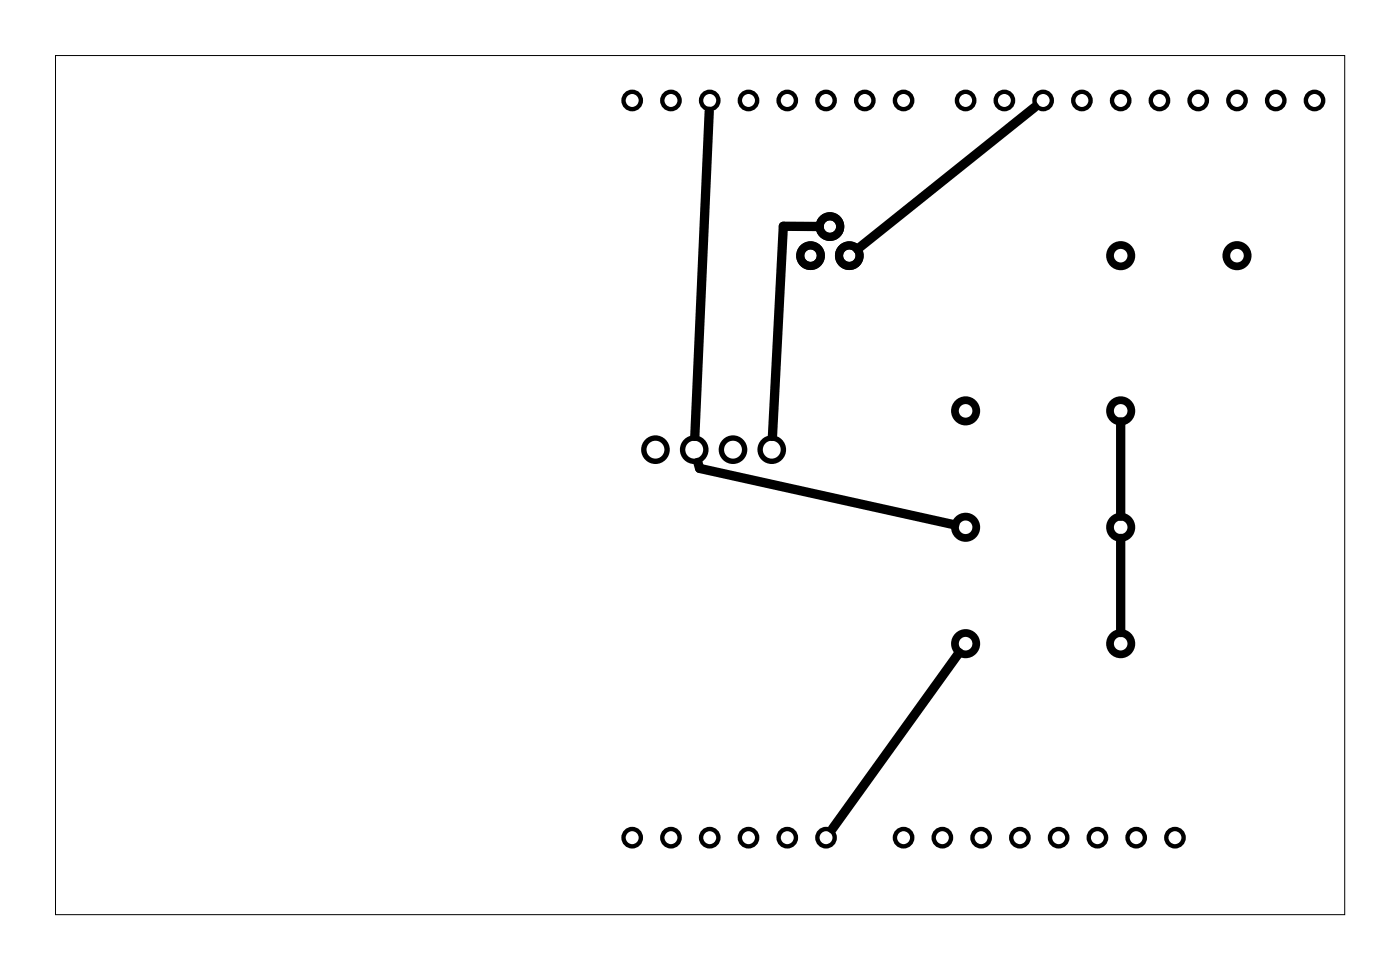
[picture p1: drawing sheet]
<svg xmlns="http://www.w3.org/2000/svg" width="92mm" height="63mm" viewBox="0 0 92 63" stroke-linecap="round" stroke-linejoin="round" font-family="sans-serif">
<path d="M3.6 3.6h84.5v56.3h-84.5z" fill="none" stroke="#000" stroke-width=".07"/>
<g fill="none" stroke="#000" stroke-width=".51">
<circle cx="73.4" cy="16.7" r=".7"/>
<circle cx="81" cy="16.7" r=".7"/>
<circle cx="63.3" cy="26.9" r=".7"/>
<circle cx="63.3" cy="34.5" r=".7"/>
<circle cx="73.4" cy="26.9" r=".7"/>
<circle cx="73.4" cy="34.5" r=".7"/>
<circle cx="63.3" cy="42.1" r=".7"/>
<circle cx="73.4" cy="42.1" r=".7"/>
</g>
<g fill="none" stroke="#000" stroke-width=".35">
<circle cx="42.9" cy="29.4" r=".76"/>
<circle cx="45.5" cy="29.4" r=".76"/>
<circle cx="48" cy="29.4" r=".76"/>
<circle cx="50.6" cy="29.4" r=".76"/>
</g>
<g fill="none" stroke="#000" stroke-width=".29">
<circle cx="41.4" cy="6.6" r=".57"/>
<circle cx="44" cy="6.6" r=".57"/>
<circle cx="46.5" cy="6.6" r=".57"/>
<circle cx="49" cy="6.6" r=".57"/>
<circle cx="51.6" cy="6.6" r=".57"/>
<circle cx="54.1" cy="6.6" r=".57"/>
<circle cx="56.7" cy="6.6" r=".57"/>
<circle cx="59.2" cy="6.6" r=".57"/>
<circle cx="63.3" cy="6.6" r=".57"/>
<circle cx="65.8" cy="6.6" r=".57"/>
<circle cx="68.3" cy="6.6" r=".57"/>
<circle cx="70.9" cy="6.6" r=".57"/>
<circle cx="73.4" cy="6.6" r=".57"/>
<circle cx="76" cy="6.6" r=".57"/>
<circle cx="78.5" cy="6.6" r=".57"/>
<circle cx="81" cy="6.6" r=".57"/>
<circle cx="83.6" cy="6.6" r=".57"/>
<circle cx="86.1" cy="6.6" r=".57"/>
<circle cx="41.4" cy="54.8" r=".57"/>
<circle cx="44" cy="54.8" r=".57"/>
<circle cx="46.5" cy="54.8" r=".57"/>
<circle cx="49" cy="54.8" r=".57"/>
<circle cx="51.6" cy="54.8" r=".57"/>
<circle cx="54.1" cy="54.8" r=".57"/>
<circle cx="59.2" cy="54.8" r=".57"/>
<circle cx="61.7" cy="54.8" r=".57"/>
<circle cx="64.3" cy="54.8" r=".57"/>
<circle cx="66.8" cy="54.8" r=".57"/>
<circle cx="69.4" cy="54.8" r=".57"/>
<circle cx="71.9" cy="54.8" r=".57"/>
<circle cx="74.4" cy="54.8" r=".57"/>
<circle cx="77" cy="54.8" r=".57"/>
</g>
<g fill="none" stroke="#000" stroke-width=".53">
<circle cx="53.1" cy="16.7" r=".67"/>
<circle cx="54.4" cy="14.8" r=".67"/>
<circle cx="55.6" cy="16.7" r=".67"/>
</g>
<path d="M46.5 7.3l-1 21.3M53.7 14.8h-2.4l-.7 13.8M67.8 7l-11.6 9.3M45.7 30.3l.1 .4 16.8 3.7M73.4 27.6v6.2M73.4 35.2v6.2M62.8 42.7l-8.3 11.6" fill="none" stroke="#000" stroke-width=".61"/>
</svg>
